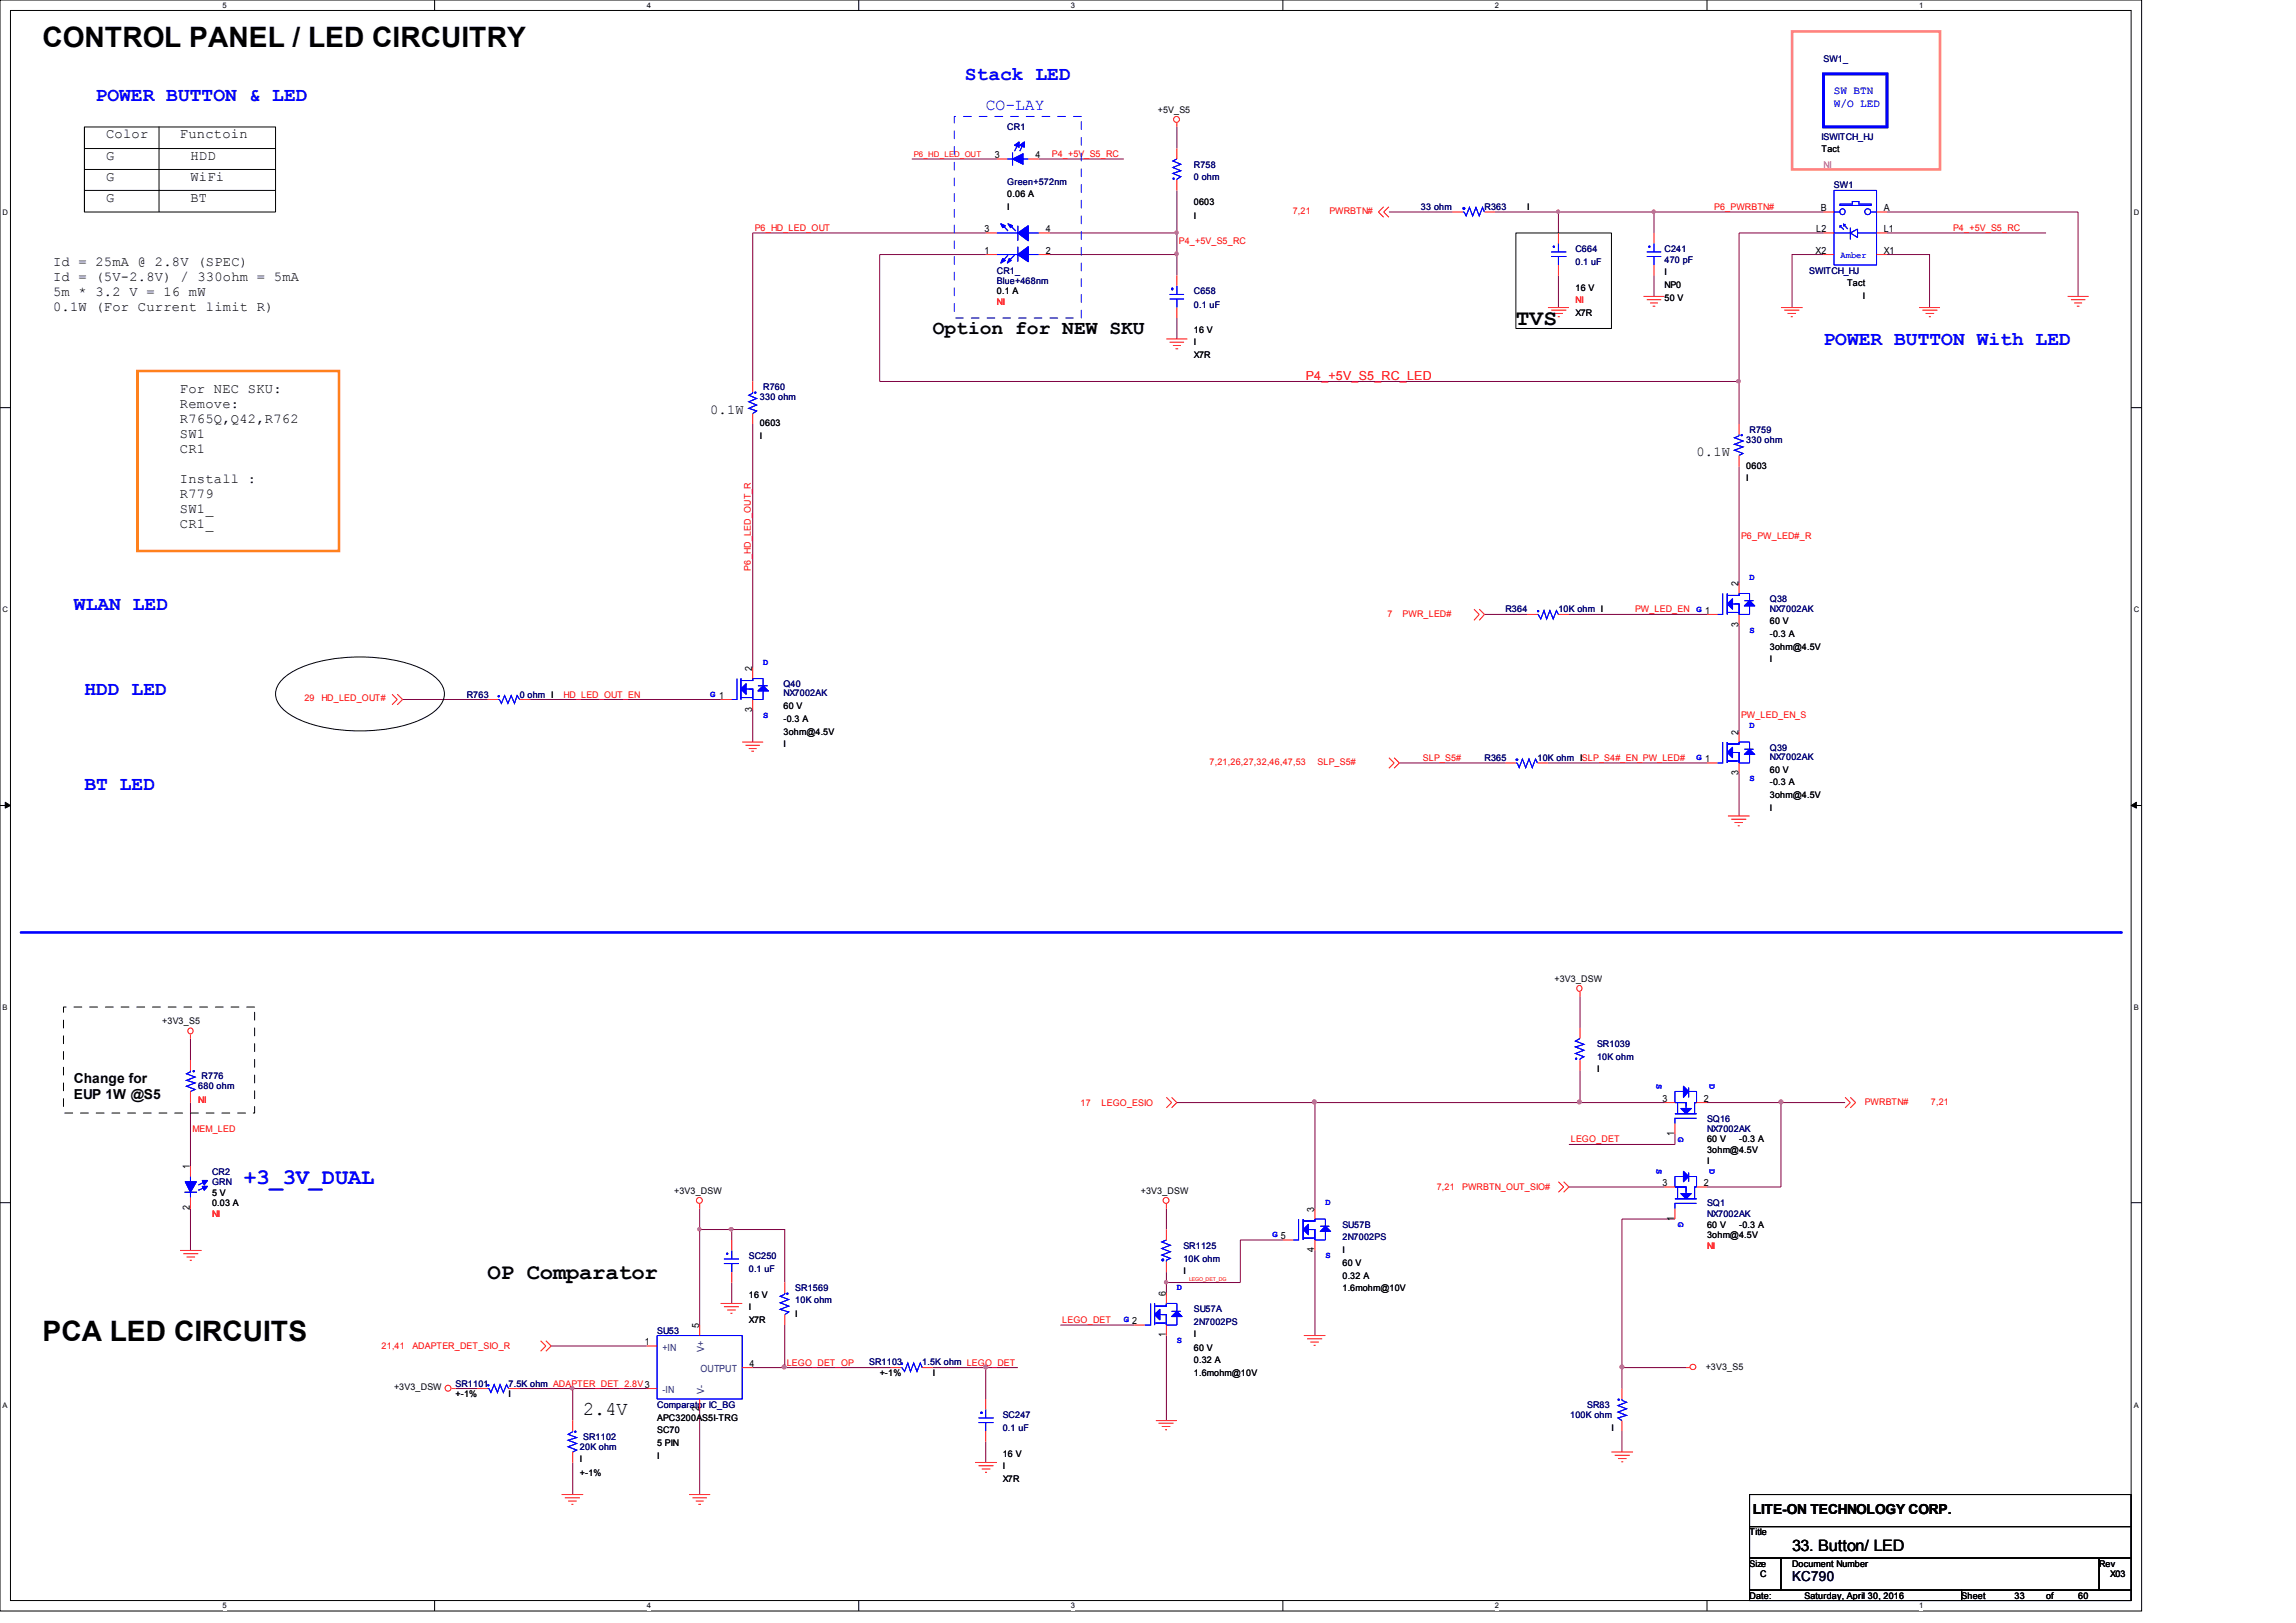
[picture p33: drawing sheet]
<svg xmlns="http://www.w3.org/2000/svg" width="297mm" height="210mm" viewBox="0 0 297 210" stroke-linecap="round" stroke-linejoin="round" font-family="sans-serif">
<defs><g id="words">
<g font-size="3.6">
<text x="5.5" y="6.1">CONTROL PANEL / LED CIRCUITRY</text>
<text x="5.5" y="173.5">PCA LED CIRCUITS</text>
</g>
<g font-size="2.9">
<text x="196.1" y="42.1">TVS</text>
<text x="63.1" y="165.5">OP Comparator</text>
</g>
<text font-size="2.9" fill="#00f" x="31.5" y="153.2">+3_3V_DUAL</text>
<g font-size="2.5" fill="#00f">
<text x="124.8" y="10.3">Stack LED</text>
<text x="12.4" y="13">POWER BUTTON &amp; LED</text>
<text x="235.9" y="44.6">POWER BUTTON With LED</text>
<text x="9.6" y="78.9">WLAN LED</text>
<text x="10.9" y="89.9">HDD LED</text>
<text x="10.9" y="102.2">BT LED</text>
</g>
<g font-size="2.5">
<text x="120.6" y="43.3">Option for NEW SKU</text>
<text x="75.4" y="183.1">2.4V</text>
</g>
<text font-size="2.1" fill="#00f" x="127.5" y="14.2">CO-LAY</text>
<text font-size="2" x="231.8" y="200.7">33. Button/ LED</text>
<g font-size="1.8">
<text x="13.7" y="17.9">Color</text>
<text x="23.3" y="17.9">Functoin</text>
<text x="13.7" y="20.7">G</text>
<text x="13.7" y="23.4">G</text>
<text x="24.6" y="20.7">HDD</text>
<text x="24.6" y="23.4">WiFi</text>
<text x="13.7" y="26.1">G</text>
<text x="24.6" y="26.1">BT</text>
<text x="6.9" y="34.4">Id = 25mA @ 2.8V (SPEC)</text>
<text x="6.9" y="36.3">Id = (5V-2.8V) / 330ohm = 5mA</text>
<text x="6.9" y="38.3">5m * 3.2 V = 16 mW</text>
<text x="6.9" y="40.2">0.1W (For Current limit R)</text>
<text x="23.3" y="50.8">For NEC SKU:</text>
<text x="23.3" y="52.7">Remove:</text>
<text x="91.9" y="53.5">0.1W</text>
<text x="23.3" y="54.7">R765Q,Q42,R762</text>
<text x="23.3" y="56.6">SW1</text>
<text x="23.3" y="58.6">CR1</text>
<text x="219.4" y="59">0.1W</text>
<text x="23.3" y="62.5">Install :</text>
<text x="23.3" y="64.4">R779</text>
<text x="23.3" y="66.4">SW1_</text>
<text x="23.3" y="68.3">CR1_</text>
<text x="9.6" y="140.1">Change for</text>
<text x="9.6" y="142.2">EUP 1W @S5</text>
<text x="226.7" y="195.9">LITE-ON TECHNOLOGY CORP.</text>
</g>
<text font-size="1.8" fill="#000040" x="231.8" y="204.6">KC790</text>
<text font-size="1.6" fill="#f00" x="168.9" y="49.1">P4_+5V_S5_RC_LED</text>
<g font-size="1.4" fill="#00f">
<text x="237.2" y="12.2">SW BTN</text>
<text x="237.2" y="13.9">W/O LED</text>
</g>
<g font-size="1.3">
<text x="128.7" y="20.5">3</text>
<text x="133.9" y="20.5">4</text>
<text x="235.5" y="27.3">B</text>
<text x="243.7" y="27.3">A</text>
<text x="127.3" y="32.9">1</text>
<text x="127.3" y="30.1">3</text>
<text x="135.3" y="32.9">2</text>
<text x="135.3" y="30.1">4</text>
<text x="234.9" y="32.9">X2</text>
<text x="234.9" y="30.1">L2</text>
<text x="243.7" y="30.1">L1</text>
<text x="243.7" y="32.9">X1</text>
<text x="224.9" y="75.9" transform="rotate(-90 224.9 75.9)">2</text>
<text x="224.9" y="81.1" transform="rotate(-90 224.9 81.1)">3</text>
<text x="97.3" y="86.9" transform="rotate(-90 97.3 86.9)">2</text>
<text x="97.3" y="92.1" transform="rotate(-90 97.3 92.1)">3</text>
<text x="224.9" y="95.1" transform="rotate(-90 224.9 95.1)">2</text>
<text x="224.9" y="100.3" transform="rotate(-90 224.9 100.3)">3</text>
<text x="215.1" y="142.6">3</text>
<text x="220.4" y="142.6">2</text>
<text x="216.6" y="147" transform="rotate(-90 216.6 147)">1</text>
<text x="24.6" y="151.3" transform="rotate(-90 24.6 151.3)">1</text>
<text x="215.1" y="153.5">3</text>
<text x="220.4" y="153.5">2</text>
<text x="24.6" y="156.5" transform="rotate(-90 24.6 156.5)">2</text>
<text x="170" y="156.8" transform="rotate(-90 170 156.8)">3</text>
<text x="216.6" y="158" transform="rotate(-90 216.6 158)">1</text>
<text x="150.8" y="167.7" transform="rotate(-90 150.8 167.7)">6</text>
<text x="170" y="162.1" transform="rotate(-90 170 162.1)">4</text>
<text x="90.4" y="171.9" transform="rotate(-90 90.4 171.9)">5</text>
<text x="150.8" y="173.1" transform="rotate(-90 150.8 173.1)">1</text>
<text x="83.4" y="174.1">1</text>
<text x="96.9" y="176.9">4</text>
<text x="90.4" y="182.6" transform="rotate(-90 90.4 182.6)">2</text>
</g>
<g font-size="1.3" fill="#004080">
<text x="85.7" y="174.8">+IN</text>
<text x="90.6" y="177.5">OUTPUT</text>
<text x="91.1" y="174.9" transform="rotate(-90 91.1 174.9)">V+</text>
<text x="85.7" y="180.3">-IN</text>
<text x="91.1" y="180.3" transform="rotate(-90 91.1 180.3)">V-</text>
</g>
<g font-size="1.2" fill="#000080">
<text x="235.9" y="8">SW1_</text>
<text x="130.3" y="16.8">CR1</text>
<text x="130.3" y="23.9">Green+572nm</text>
<text x="154.4" y="21.7">R758</text>
<text x="154.4" y="23.3">0 ohm</text>
<text x="235.6" y="18.1">ISWITCH_HJ</text>
<text x="183.8" y="27.2">33 ohm</text>
<text x="192" y="27.2">R363</text>
<text x="237.2" y="24.4">SW1</text>
<text x="128.9" y="35.4">CR1_</text>
<text x="203.8" y="32.6">C664</text>
<text x="203.8" y="34.3">0.1 uF</text>
<text x="215.3" y="32.6">C241</text>
<text x="215.3" y="34">470 pF</text>
<text x="234" y="35.4">SWITCH_HJ</text>
<text x="128.9" y="36.7">Blue+468nm</text>
<text x="154.4" y="38.1">C658</text>
<text x="154.4" y="39.8">0.1 uF</text>
<text x="98.3" y="51.8">330 ohm</text>
<text x="98.7" y="50.5">R760</text>
<text x="225.9" y="57.3">330 ohm</text>
<text x="226.3" y="56">R759</text>
<text x="228.9" y="77.9">Q38</text>
<text x="194.7" y="79.2">R364</text>
<text x="201.6" y="79.2">10K ohm I</text>
<text x="228.9" y="79.2">NX7002AK</text>
<text x="101.3" y="88.9">Q40</text>
<text x="60.4" y="90.3">R763</text>
<text x="67.2" y="90.3">0 ohm I</text>
<text x="101.3" y="90.1">NX7002AK</text>
<text x="192" y="98.5">R365</text>
<text x="198.9" y="98.5">10K ohm ISLP_S4#_EN_PW_LED#</text>
<text x="228.9" y="97.1">Q39</text>
<text x="228.9" y="98.3">NX7002AK</text>
<text x="206.6" y="135.5">SR1039</text>
<text x="206.6" y="137.2">10K ohm</text>
<text x="25.7" y="141">680 ohm</text>
<text x="26.1" y="139.6">R776</text>
<text x="220.8" y="145.1">SQ16</text>
<text x="220.8" y="146.5">NX7002AK</text>
<text x="27.4" y="152">CR2</text>
<text x="27.4" y="153.3">GRN</text>
<text x="153.1" y="161.5">SR1125</text>
<text x="173.7" y="158.8">SU57B</text>
<text x="173.7" y="160.4">2N7002PS</text>
<text x="220.8" y="156">SQ1</text>
<text x="220.8" y="157.5">NX7002AK</text>
<text x="96.9" y="162.9">SC250</text>
<text x="96.9" y="164.6">0.1 uF</text>
<text x="102.9" y="167">SR1569</text>
<text x="153.1" y="163.2">10K ohm</text>
<text x="85" y="172.6">SU53</text>
<text x="102.9" y="168.7">10K ohm</text>
<text x="154.4" y="169.8">SU57A</text>
<text x="154.4" y="171.5">2N7002PS</text>
<text x="58.9" y="179.4">SR1101</text>
<text x="65.8" y="179.4">7.5K ohm ADAPTER_DET_2.8V3</text>
<text x="112.4" y="176.6">SR1103</text>
<text x="119.3" y="176.6">1.5K ohm LEGO_DET</text>
<text x="85" y="182.1">Comparator IC_BG</text>
<text x="129.7" y="183.5">SC247</text>
<text x="129.7" y="185.2">0.1 uF</text>
<text x="203.1" y="183.5">100K ohm</text>
<text x="205.3" y="182.1">SR83</text>
<text x="75" y="187.6">20K ohm</text>
<text x="75.4" y="186.3">SR1102</text>
</g>
<g font-size="1.2">
<text x="149.8" y="14.6">+5V_S5</text>
<text x="235.6" y="19.7">Tact</text>
<text x="130.3" y="25.5">0.06 A</text>
<text x="130.3" y="27.2">I</text>
<text x="154.4" y="26.6">0603</text>
<text x="154.4" y="28.3">I</text>
<text x="197.5" y="27.2">I</text>
<text x="215.3" y="35.6">I</text>
<text x="128.9" y="38.1">0.1 A</text>
<text x="203.8" y="37.6">16 V</text>
<text x="203.8" y="40.9">X7R</text>
<text x="215.3" y="37.3">NP0</text>
<text x="215.3" y="38.9">50 V</text>
<text x="238.9" y="37">Tact</text>
<text x="241" y="38.7">I</text>
<text x="154.4" y="43.1">16 V</text>
<text x="154.4" y="44.7">I</text>
<text x="154.4" y="46.3">X7R</text>
<text x="98.3" y="55.1">0603</text>
<text x="98.3" y="56.8">I</text>
<text x="225.9" y="60.6">0603</text>
<text x="225.9" y="62.2">I</text>
<text x="228.9" y="80.8">60 V</text>
<text x="228.9" y="82.4">-0.3 A</text>
<text x="228.9" y="84.1">3ohm@4.5V</text>
<text x="228.9" y="85.7">I</text>
<text x="101.3" y="91.8">60 V</text>
<text x="101.3" y="93.4">-0.3 A</text>
<text x="101.3" y="95.1">3ohm@4.5V</text>
<text x="101.3" y="96.7">I</text>
<text x="228.9" y="100">60 V</text>
<text x="228.9" y="101.6">-0.3 A</text>
<text x="228.9" y="103.3">3ohm@4.5V</text>
<text x="228.9" y="104.9">I</text>
<text x="201.1" y="127">+3V3_DSW</text>
<text x="21" y="132.5">+3V3_S5</text>
<text x="206.6" y="138.8">I</text>
<text x="220.8" y="147.8">60 V</text>
<text x="220.8" y="149.2">3ohm@4.5V</text>
<text x="225" y="147.8">-0.3 A</text>
<text x="27.4" y="154.7">5 V</text>
<text x="87.2" y="154.4">+3V3_DSW</text>
<text x="147.6" y="154.4">+3V3_DSW</text>
<text x="220.8" y="150.6">I</text>
<text x="27.4" y="156">0.03 A</text>
<text x="220.8" y="158.8">60 V</text>
<text x="220.8" y="160.2">3ohm@4.5V</text>
<text x="225" y="158.8">-0.3 A</text>
<text x="96.9" y="167.9">16 V</text>
<text x="153.1" y="164.8">I</text>
<text x="173.7" y="162.1">I</text>
<text x="173.7" y="163.7">60 V</text>
<text x="173.7" y="165.4">0.32 A</text>
<text x="173.7" y="167">1.6mohm@10V</text>
<text x="96.9" y="169.5">I</text>
<text x="96.9" y="171.2">X7R</text>
<text x="102.9" y="170.3">I</text>
<text x="154.4" y="173.1">I</text>
<text x="51" y="179.9">+3V3_DSW</text>
<text x="113.8" y="178.1">+-1%</text>
<text x="120.6" y="178.1">I</text>
<text x="154.4" y="174.8">60 V</text>
<text x="154.4" y="176.4">0.32 A</text>
<text x="154.4" y="178.1">1.6mohm@10V</text>
<text x="220.6" y="177.2">+3V3_S5</text>
<text x="58.9" y="180.8">+-1%</text>
<text x="65.8" y="180.8">I</text>
<text x="85" y="183.8">APC3200AS5I-TRG</text>
<text x="85" y="185.4">SC70</text>
<text x="208.4" y="185.2">I</text>
<text x="75" y="189.2">I</text>
<text x="75" y="190.9">+-1%</text>
<text x="85" y="187.1">5 PIN</text>
<text x="85" y="188.7">I</text>
<text x="129.7" y="188.5">16 V</text>
<text x="129.7" y="190.1">I</text>
<text x="129.7" y="191.8">X7R</text>
<text x="226.3" y="198.6">Title</text>
<text x="226.3" y="202.7">Size</text>
<text x="231.8" y="202.7">Document Number</text>
<text x="271.5" y="202.7">Rev</text>
<text x="226.3" y="206.8">Date:</text>
<text x="227.7" y="204">C</text>
<text x="233.4" y="206.8">Saturday, April 30, 2016</text>
<text x="253.7" y="206.8">Sheet</text>
<text x="260.6" y="206.8">33</text>
<text x="264.7" y="206.8">of</text>
<text x="268.8" y="206.8">60</text>
<text x="273" y="204">X03</text>
</g>
<g font-size="1.2" fill="#f00">
<text x="136.1" y="20.3">P4_+5V_S5_RC</text>
<text x="97.6" y="29.9">P6_HD_LED_OUT</text>
<text x="167.2" y="27.7">7,21</text>
<text x="172" y="27.7">PWRBTN#</text>
<text x="221.7" y="27.2">P6_PWRBTN#</text>
<text x="252.6" y="29.9">P4_+5V_S5_RC</text>
<text x="152.5" y="31.6">P4_+5V_S5_RC</text>
<text x="128.9" y="39.5">NI</text>
<text x="203.8" y="39.2">NI</text>
<text x="225.2" y="69.7">P6_PW_LED#_R</text>
<text x="97.1" y="73.8" transform="rotate(-90 97.1 73.8)">P6_HD_LED_OUT_R</text>
<text x="179.5" y="79.8">7</text>
<text x="181.4" y="79.8">PWR_LED#</text>
<text x="211.5" y="79.2">PW_LED_EN</text>
<text x="39.4" y="90.8">29</text>
<text x="41.6" y="90.8">HD_LED_OUT#</text>
<text x="72.9" y="90.3">HD_LED_OUT_EN</text>
<text x="225.2" y="93">PW_LED_EN_S</text>
<text x="156.5" y="99">7,21,26,27,32,46,47,53</text>
<text x="170.4" y="99">SLP_S5#</text>
<text x="184.1" y="98.5">SLP_S5#</text>
<text x="25.7" y="142.7">NI</text>
<text x="139.8" y="143.1">17</text>
<text x="142.5" y="143.1">LEGO_ESIO</text>
<text x="241.2" y="142.9">PWRBTN#</text>
<text x="249.8" y="142.9">7,21</text>
<text x="24.9" y="146.5">MEM_LED</text>
<text x="203.2" y="147.8">LEGO_DET</text>
<text x="185.8" y="154">7,21</text>
<text x="189.1" y="154">PWRBTN_OUT_SIO#</text>
<text x="27.4" y="157.5">NI</text>
<text x="220.8" y="161.5">NI</text>
<text x="137.4" y="171.2">LEGO_DET</text>
<text x="49.4" y="174.6">21,41</text>
<text x="53.3" y="174.6">ADAPTER_DET_SIO_R</text>
<text x="101.8" y="176.7">LEGO_DET_OP</text>
</g>
<text font-size="1.2" fill="#f0f" x="235.9" y="21.7">NI</text>
<g font-size="1.2" fill="#00f">
<text x="238.1" y="33.4">Amber</text>
<text x="226.3" y="75.1">D</text>
<text x="219.5" y="79.2">G 1</text>
<text x="219.5" y="79.2">G</text>
<text x="226.3" y="82">S</text>
<text x="98.7" y="86">D</text>
<text x="91.9" y="90.2">G 1</text>
<text x="91.9" y="90.2">G</text>
<text x="98.7" y="92.9">S</text>
<text x="226.3" y="94.2">D</text>
<text x="219.5" y="98.4">G 1</text>
<text x="219.5" y="98.4">G</text>
<text x="226.3" y="101.1">S</text>
<text x="214.3" y="140.3" transform="rotate(90 214.3 140.3)">S</text>
<text x="221.1" y="140.3" transform="rotate(90 221.1 140.3)">D</text>
<text x="217.1" y="147.2" transform="rotate(90 217.1 147.2)">G</text>
<text x="171.4" y="156">D</text>
<text x="214.3" y="151.3" transform="rotate(90 214.3 151.3)">S</text>
<text x="221.1" y="151.3" transform="rotate(90 221.1 151.3)">D</text>
<text x="164.6" y="160.1">G 5</text>
<text x="164.6" y="160.1">G</text>
<text x="217.1" y="158.2" transform="rotate(90 217.1 158.2)">G</text>
<text x="152.2" y="167">D</text>
<text x="171.4" y="162.8">S</text>
<text x="145.4" y="171.1">G 2</text>
<text x="145.4" y="171.1">G</text>
<text x="152.2" y="173.8">S</text>
</g>
<g font-size="1">
<text x="28.8" y="1">5</text>
<text x="83.7" y="1">4</text>
<text x="138.5" y="1">3</text>
<text x="193.4" y="1">2</text>
<text x="248.2" y="1">1</text>
<text x=".3" y="27.9">D</text>
<text x="276" y="27.9">D</text>
<text x=".3" y="79.2">C</text>
<text x="276" y="79.2">C</text>
<text x=".3" y="130.7">B</text>
<text x="276" y="130.7">B</text>
<text x=".3" y="182.1">A</text>
<text x="276" y="182.1">A</text>
<text x="28.8" y="208.1">5</text>
<text x="83.7" y="208.1">4</text>
<text x="138.5" y="208.1">3</text>
<text x="193.4" y="208.1">2</text>
<text x="248.2" y="208.1">1</text>
</g>
<text font-size="1" fill="#f00" x="118.2" y="20.3">P6_HD_LED_OUT</text>
<text font-size=".7" fill="#f00" x="153.8" y="165.7">LEGO_DET_DG</text>
</g></defs>
<path d="M0 0h277v208.4h-277zM1.4 1.4h274.3v205.7h-274.3z" fill="none" stroke="#000" stroke-width=".13"/>
<g fill="#fff">
<path d="M28.8 .2h.5v1.1h-.5z" fill-rule="evenodd"/>
<path d="M28.8 207.3h.5v1.1h-.5z" fill-rule="evenodd"/>
</g>
<path d="M56.2 0v1.4M56.2 207.1v1.3" fill="none" stroke="#000" stroke-width=".13"/>
<g fill="#fff">
<path d="M83.7 .2h.5v1.1h-.5z" fill-rule="evenodd"/>
<path d="M83.7 207.3h.5v1.1h-.5z" fill-rule="evenodd"/>
</g>
<path d="M111.1 0v1.4M111.1 207.1v1.3" fill="none" stroke="#000" stroke-width=".13"/>
<g fill="#fff">
<path d="M138.5 .2h.5v1.1h-.5z" fill-rule="evenodd"/>
<path d="M138.5 207.3h.5v1.1h-.5z" fill-rule="evenodd"/>
</g>
<path d="M165.9 0v1.4M165.9 207.1v1.3" fill="none" stroke="#000" stroke-width=".13"/>
<g fill="#fff">
<path d="M193.4 .2h.5v1.1h-.5z" fill-rule="evenodd"/>
<path d="M193.4 207.3h.5v1.1h-.5z" fill-rule="evenodd"/>
</g>
<path d="M220.8 0v1.4M220.8 207.1v1.3" fill="none" stroke="#000" stroke-width=".13"/>
<g fill="#fff">
<path d="M248.2 .2h.6v1.1h-.6z" fill-rule="evenodd"/>
<path d="M248.2 207.3h.6v1.1h-.6z" fill-rule="evenodd"/>
<path d="M.3 27h.6v1.1h-.6z" fill-rule="evenodd"/>
<path d="M276 27h.6v1.1h-.6z" fill-rule="evenodd"/>
<path d="M.3 78.4h.6v1.1h-.6z" fill-rule="evenodd"/>
<path d="M276 78.4h.6v1.1h-.6z" fill-rule="evenodd"/>
</g>
<path d="M0 52.7h1.4M275.7 52.7h1.3" fill="none" stroke="#000" stroke-width=".13"/>
<g fill="#fff">
<path d="M.3 129.9h.6v1.1h-.6z" fill-rule="evenodd"/>
<path d="M276 129.9h.6v1.1h-.6z" fill-rule="evenodd"/>
</g>
<path d="M0 104.2h1.4M275.7 104.2h1.3" fill="none" stroke="#000" stroke-width=".13"/>
<path d="M.7 103.8l.7 .4-.7 .4zM275.7 104.2l.7-.4v.8z" fill="#000" stroke="#000" stroke-width=".13"/>
<g fill="#fff">
<path d="M.3 181.3h.6v1.1h-.6z" fill-rule="evenodd"/>
<path d="M276 181.3h.6v1.1h-.6z" fill-rule="evenodd"/>
</g>
<g fill="none" stroke="#000" stroke-width=".13">
<path d="M10.9 16.4h24.7v11h-24.7zM10.9 19.2h24.7M10.9 16.4v11M10.9 21.9h24.7M10.9 24.6h24.7M0 155.6h1.4M275.7 155.6h1.3M226.3 193.4h49.4v4.1h-49.4zM226.3 197.5h49.4v4.1h-49.4zM226.3 201.6h4.1v4.1h-4.1zM226.3 205.7h27.4v1.4h-27.4zM230.4 201.6h41.1v4.1h-41.1z"/>
<path d="M253.7 205.7h22v1.4h-22zM271.5 201.6h4.2v4.1h-4.2z"/>
</g>
<g fill="none" stroke="#800040" stroke-width=".13">
<path d="M152.2 16.4v2.8M117.9 20.6h11M127.5 32.9h-13.7v16.5h111.2M127.5 30.1h-30.1v19.3M134.4 20.6h11M135.8 30.1h16.4M135.8 32.9h16.4M152.2 32.9v2.7M152.2 24.6v5.5M152.2 30.1v2.8M179.7 27.4h8.2M193.4 27.4h8.2v2.7"/>
<path d="M201.6 27.4h12.4M201.6 35.6v4.2M214 35.6v2.8M214 27.4v2.7M214 27.4h21.9M235.9 30.1h-10.9v19.3M235.9 32.9h-4.1v6.9M244.1 32.9h5.5v6.9M244.1 30.1h20.6M244.1 27.4h24.7v11M97.4 54.9v31.5M152.2 41.1v2.8"/>
<path d="M225 49.4v5.5M192 79.5h5.5M202.9 79.5h17.9M225 60.4v15M52.1 90.5h11M68.6 90.5h24.6M97.4 91.9v4.1M181 98.7h13.7M200.2 98.7h20.6M225 80.9v13.8M225 100.1v5.5M24.6 134.4v2.8"/>
<path d="M204.4 138.5v4.2M204.4 128.9v4.1M24.6 156.4v5.4M24.6 142.7v8.2M90.5 159.1v12.3M90.5 156.4v2.7h4.2M94.7 159.1v1.3M94.7 159.1h6.8v6.8M150.9 156.4v2.7M152.2 142.7h17.9v13.7M170.1 142.7h34.3M202.9 153.6h12.4"/>
<path d="M204.4 142.7h10.9M216.7 146.7v1.4h-13.8M216.7 157.7h-6.9v19.3M220.8 142.7h9.6M230.4 142.7v10.9h-9.6M230.4 142.7h8.3M58.9 179.7h2.8M67.2 179.7h6.9M71.3 174.2h12.4M74.1 179.7h9.6M74.1 179.7v4.1M94.7 165.9v2.8"/>
<path d="M97.4 177h4.1M101.5 171.5v5.5M101.5 177h13.7M120.7 177h6.8M127.5 177h4.2M127.5 177v4M137.2 171.4h9.5M150.9 165.9v1.4M150.9 172.8v11M150.9 164.6v1.3M165.9 160.4h-5.5v5.5h-9.5M170.1 161.8v11"/>
<path d="M209.8 177v2.7M209.8 177h8.3M74.1 189.2v4.2M90.5 182.4v11M127.5 186.5v2.7M209.8 185.2v2.7"/>
</g>
<g fill="#f0f" stroke="#f0f" stroke-width=".13">
<path d="M73.8 179.5h.4l.1 .1-.1 .2h-.4l-.1-.2z" fill-rule="evenodd"/>
<path d="M94.4 158.9h.4v.1v.2h-.4l-.1-.2z" fill-rule="evenodd"/>
<path d="M224.7 49.2h.4v.1v.2h-.4l-.1-.2z" fill-rule="evenodd"/>
<circle cx="213.9" cy="27.4" r=".21"/>
<circle cx="201.5" cy="27.4" r=".21"/>
<circle cx="152.2" cy="32.8" r=".24"/>
<circle cx="152.2" cy="30.1" r=".21"/>
<circle cx="230.4" cy="142.6" r=".25"/>
<circle cx="209.8" cy="176.9" r=".25"/>
<circle cx="204.3" cy="142.6" r=".25"/>
<circle cx="90.5" cy="159" r=".21"/>
<circle cx="101.4" cy="176.9" r=".25"/>
<circle cx="170" cy="142.6" r=".25"/>
<circle cx="127.5" cy="176.9" r=".25"/>
<circle cx="150.8" cy="165.9" r=".21"/>
</g>
<g fill="none" stroke="#f00" stroke-width=".13">
<path d="M152.2 15.9v.5M179 26.8l-.7 .6 .7 .7M179.7 26.8l-.7 .6 .7 .7M200.2 39.8h2.7M212.6 38.4h2.7M213 38.8h1.9M213.4 39.2h1.1M213.8 39.6h.3M230.4 39.8h2.8M248.2 39.8h2.8M267.5 38.4h2.7M267.9 38.8h1.8"/>
<path d="M268.3 39.2h1M268.6 39.6h.4M150.9 43.9h2.7M151.3 44.3h1.9M151.7 44.7h1M152.1 45.1h.3M200.7 40.1h1.9M201.1 40.6h1.1M201.5 41h.3M230.8 40.1h1.9M231.2 40.6h1.1M231.6 41h.3"/>
<path d="M248.7 40.1h1.9M249.1 40.6h1.1M249.5 41h.3M190.7 78.8l.6 .7-.6 .8M191.3 78.8l.7 .7-.7 .8M50.7 89.8l.7 .7-.7 .7M51.4 89.8l.7 .7-.7 .7M96 96h2.7M96.4 96.4h1.9M96.9 96.9h1M97.2 97.2h.3M179.7 98l.6 .7-.6 .7"/>
<path d="M180.3 98l.7 .7-.7 .7M223.5 105.6h2.8M223.9 106h2M224.4 106.4h1.1M224.8 106.8h.2M24.6 133.9v.5M204.4 128.4v.5M90.5 155.8v.6M150.9 155.8v.6M150.9 142l.7 .7-.7 .6M151.6 142l.6 .7-.6 .6M201.6 152.9l.7 .7-.7 .7"/>
<path d="M202.3 152.9l.6 .7-.6 .7M238.7 142l.7 .7-.7 .6M239.4 142l.6 .7-.6 .6M23.3 161.8h2.8M23.7 162.2h2M24.1 162.6h1.1M24.6 163.1h.2M58.4 179.7h.5M69.9 173.5l.7 .7-.7 .6M70.6 173.5l.7 .7-.7 .6M93.2 168.7h2.8M93.6 169.1h2"/>
<path d="M94.1 169.5h1.1M94.5 169.9h.2M168.7 172.8h2.7M169.1 173.2h1.9M169.5 173.7h1.1M169.9 174.1h.3M218.1 177h.5M72.6 193.4h2.8M73.1 193.8h1.9M73.5 194.2h1.1M73.9 194.6h.3M89.2 193.4h2.7"/>
<path d="M89.6 193.8h1.8M90 194.2h1M90.3 194.6h.4M126.2 189.2h2.7M126.6 189.7h1.9M127 190.1h1.1M127.4 190.5h.3M149.5 183.8h2.7M149.9 184.2h1.9M150.3 184.6h1.1M150.7 185h.3M208.4 187.9h2.8"/>
<path d="M208.9 188.3h1.9M209.3 188.7h1.1M209.7 189.1h.3"/>
<circle cx="152.2" cy="15.5" r=".38"/>
<circle cx="24.6" cy="133.4" r=".36"/>
<circle cx="204.3" cy="127.9" r=".36"/>
<circle cx="90.5" cy="155.3" r=".38"/>
<circle cx="150.8" cy="155.3" r=".38"/>
<circle cx="58" cy="179.6" r=".38"/>
<circle cx="219" cy="176.9" r=".36"/>
</g>
<path d="M8.2 130.3h24.7v13.7h-24.7z" fill="none" stroke="#000" stroke-width=".13" stroke-dasharray="1 1 1 1 1 1 1 1"/>
<path d="M2.7 120.6h271.6" fill="none" stroke="#00f" stroke-width=".34"/>
<circle cx="274.3" cy="120.7" r=".17" fill="#00f"/>
<path d="M20.6 16.4v11M196.1 30.1h12.3v12.4h-12.3zM36.5 87.9a11.1 11.1 0 0 1 5.8-2.5 22.4 22.4 0 0 1 12 1 5.5 5.5 0 0 1 3.1 2.7 2.47 2.47 0 0 1-.8 2.6 11.1 11.1 0 0 1-5.8 2.5 22.4 22.4 0 0 1-12-1 5.5 5.5 0 0 1-3.1-2.8 2.47 2.47 0 0 1 .8-2.5z" fill="none" stroke="#000" stroke-width=".13"/>
<path d="M231.8 4.1h19.2v17.8h-19.2z" fill="none" stroke="#ff8080" stroke-width=".34"/>
<path d="M17.8 48h26.1v23.3h-26.1z" fill="none" stroke="#ff8000" stroke-width=".34"/>
<path d="M123.4 15.1h16.5v26h-16.5z" fill="none" stroke="#00f" stroke-width=".13" stroke-dasharray="1 1 1 1 1 1 1 1"/>
<g fill="none" stroke="#00f" stroke-width=".13">
<path d="M131 19.7v1.7M131.8 18.4l-.6 1.2M132.5 18.4l-.6 1.2M128.9 32.9h2.8M128.9 30.1h2.8M129.6 29l.8 .9M130.3 20.6h.7M130.4 33l-.8 .9M130.6 29l.8 .9M131.2 33l-.8 .9M131.7 31.9v2M131.7 29.2v2"/>
<path d="M132.3 20.6h.7M133 32.9h1.4M133 30.1h1.4M151.3 38.1h1.9M151.3 38.7h1.9M152.2 38.7v1.1M152.2 37v1.1M152.2 20.6l-.5 .2 1 .5-1 .4 1 .4-1 .3 1 .5-.5 .3v.1M189.2 27.4h.2l.3 .5 .4-1.1 .4 1.1 .4-1.1 .4 1.1 .5-1.1 .2 .6M200.7 33.2h1.9M200.7 32.6h1.9M201.6 33.2v1.1"/>
<path d="M201.6 31.5v1.1M213 32.6h1.9M213 33.2h1.9M214 33.2v1.1M214 31.5v1.1M237.2 30.1h2.2M237.2 27.4h.8M237.2 24.6h5.5v9.7h-5.5zM238 26.4h1.6v-.3h.9v.3h1.6v.2h-4.1zM238 29.2h.3M238 29.2v.3M238 29.2l.5 .5"/>
<path d="M238.5 29h.3M238.5 29.3v-.3l.5 .6M239.4 30.1l.9-.5v1.1zM239.4 29.5v1.5M240.3 30.1h2.4M241.9 27.4h.8M97.4 50.7v.2l-.5 .2 1 .5-1 .4 1 .4-1 .4 1 .4-.5 .3M225 56.2v.2l-.6 .2 1.1 .5-1.1 .4 1.1 .3-1.1 .5 1.1 .4-.5 .2M198.9 79.5h.1l.3 .6 .4-1.1 .4 1.1 .4-1.1 .4 1.1 .4-1.1 .3 .5M222.8 76.8v2.7h-.6M223.4 76.8v2.7M223.4 79.2h1.6"/>
<path d="M223.5 79.2h1.3M224.1 78.1h.9v1.4M224.4 78.1h.6v1.4M225 76.8v.2h-1.5M225 76.8v.2h-1.6M225 76.8h1.3v2.7h-1.3M225.6 77.7h1.2M64.4 90.5h.2l.3 .5 .4-1 .4 1 .4-1 .4 1 .4-1 .3 .5M95.3 87.8v2.7h-.6M95.8 87.8v2.7M95.8 90.3h1.6M96 90.3h1.2"/>
<path d="M96.5 89.2h.9v1.3M96.9 89.2h.5v1.3M97.4 87.8v.3h-1.4M97.4 87.8v.3h-1.6M97.4 87.8h1.3v2.7h-1.3M98 88.7h1.3M196.1 98.7h.2l.2 .6 .4-1.1 .5 1.1 .4-1.1 .4 1.1 .4-1.1 .3 .5M222.8 96v2.7h-.6M223.4 96v2.7M223.4 98.5h1.6M223.5 98.5h1.3M224.1 97.4h.9v1.3"/>
<path d="M224.4 97.4h.6v1.3M225 96v.3h-1.5M225 96v.3h-1.6M225 96h1.3v2.7h-1.3M225.6 96.9h1.2M24.6 138.5v.2l-.5 .2 1.1 .5-1.1 .4 1.1 .3-1.1 .4 1.1 .5-.6 .2M204.4 134.4l-.6 .3 1.1 .4-1.1 .4 1.1 .4-1.1 .4 1.1 .4-.5 .3v.2M23.9 154.3h1.6M24.6 152.2v.7M24.6 154.3v.6M26.8 153.5l-1.1 .5M26.8 152.7l-1.1 .6"/>
<path d="M168 157.7v2.7h-.7M168.6 157.7v2.7M169.2 159.1h.9v1.3M169.5 159.1h.6v1.3M170.1 157.7v.3h-1.4M170.1 157.7v.3h-1.5M170.1 157.7h1.4l-.1 2.7h-1.3M170.8 158.7h1.2M216.7 142.7v-1.5h2.8v1.5M216.7 153.6v-1.4h2.8v1.4M216.7 142.7h1.4v.5M216.7 142.7h1.4v.7"/>
<path d="M216.7 153.6h1.4v.6M216.7 153.6h1.4v.8M216.7 144.1h2.8M216.7 155.1h2.8M217 142.7v1.3M217 142.7v1.4M217 153.8v1.1M217 153.6v1.5M218.4 140.7v1.3M218.4 151.7v1.2M219.5 144.7h-2.8v.7M219.5 155.7h-2.8v.7"/>
<path d="M219.5 142.7h-.3v1.3M219.5 142.7h-.3v1.4M219.5 153.6h-.3v1.3M219.5 153.6h-.3v1.5M63.1 179.7h.1l.3 .5 .4-1 .4 1 .4-1 .4 1 .4-1 .3 .5M85 172.8h11v8.2h-11zM93.6 162.9h2M93.6 163.5h2M94.7 163.5v1.1M94.7 161.8v1.1M101.5 167.3v.2l-.6 .2 1.1 .4-1.1 .5 1.1 .4-1.1 .4 1.1 .4-.5 .3M116.6 177h.1l.3 .5 .4-1.1 .4 1.1 .4-1.1 .4 1.1 .4-1.1 .3 .6"/>
<path d="M148.8 168.7v2.7h-.7M149.4 168.7v2.8M149.4 171.2h1.5M149.5 171.2h1.2M150 170.1h.9v1.4M150.3 170.1h.6v1.4M150.9 168.7v.3h-1.4M150.9 168.7v.3h-1.5M150.9 168.7h1.3v2.8l-1.3-.1M150.9 160.4l-.6 .3 1.1 .4-1.1 .4 1.1 .5-1.1 .4 1.1 .4-.5 .3v.1M151.6 169.7h1.1M168.6 160.2h1.5"/>
<path d="M168.7 160.2h1.2M74.1 185.2v.1l-.6 .3 1.1 .4-1.1 .4 1.1 .4-1.1 .4 1.1 .4-.5 .3M126.6 184.1h1.9M126.6 183.5h1.9M127.5 184.1v1.1M127.5 182.4v1.1M209.8 181v.2l.6 .2-1.1 .5 1.1 .4-1.1 .4 1.1 .4-1.1 .4 .5 .3"/>
<circle cx="238.3" cy="27.4" r=".36"/>
<circle cx="241.6" cy="27.4" r=".38"/>
</g>
<g fill="#00f" stroke="#00f" stroke-width=".13">
<path d="M149.4 170.1l.6-.7v1.4z"/>
<path d="M152.2 169.7l.7 .6h-1.3z"/>
<path d="M223.4 78.1l.7-.6v1.3z"/>
<path d="M226.3 77.7l.7 .7h-1.4z"/>
<path d="M223.4 97.4l.7-.7v1.3z"/>
<path d="M226.3 96.9l.7 .7h-1.4z"/>
<path d="M131 20.6l1.3-.7v1.4z"/>
<path d="M24 152.9h1.4l-.8 1.4z"/>
<path d="M95.8 89.2l.7-.7v1.3z"/>
<path d="M98.7 88.7l.7 .7h-1.4z"/>
<path d="M217.4 143.4h1.4l-.7 .7z"/>
<path d="M217.8 140.5l.6 .7-.6 .8z"/>
<path d="M168.6 159.1l.6-.7v1.4z"/>
<path d="M171.4 158.7l.7 .6h-1.3z"/>
<path d="M217.4 154.4h1.4l-.7 .7z"/>
<path d="M217.8 151.6l.6 .6-.6 .7z"/>
<path d="M131.7 32.9l1.3-1v2z" fill-rule="evenodd"/>
<path d="M129.7 33.4l.3 .3-.5 .3z" fill-rule="evenodd"/>
<path d="M130.6 33.4l.2 .3-.5 .3z" fill-rule="evenodd"/>
<path d="M131.7 30.1l1.3-.9v2z" fill-rule="evenodd"/>
<path d="M129.5 29l.5 .2-.3 .3z" fill-rule="evenodd"/>
<path d="M130.4 29l.6 .2-.3 .3z" fill-rule="evenodd"/>
<path d="M131.7 32.9l1.3-1v2z" fill-rule="evenodd"/>
<path d="M129.7 33.4l.3 .3-.5 .3z" fill-rule="evenodd"/>
<path d="M130.6 33.4l.2 .3-.5 .3z" fill-rule="evenodd"/>
<path d="M131.7 30.1l1.3-.9v2z" fill-rule="evenodd"/>
<path d="M129.5 29l.5 .2-.3 .3z" fill-rule="evenodd"/>
<path d="M130.4 29l.6 .2-.3 .3z" fill-rule="evenodd"/>
<path d="M126.9 182.7l.2 .1-.1 .1z" fill-rule="evenodd"/>
<path d="M126.9 182.7l.2 .1-.1 .1z" fill-rule="evenodd"/>
<path d="M196.1 98.2l.2 .1-.1 .1z" fill-rule="evenodd"/>
<path d="M196.1 98.2l.2 .1-.1 .1z" fill-rule="evenodd"/>
<path d="M151.6 37.3h.1l-.1 .2z" fill-rule="evenodd"/>
<path d="M151.6 37.3h.1l-.1 .2z" fill-rule="evenodd"/>
<path d="M131.2 18.8l.6-.4v.7z" fill-rule="evenodd"/>
<path d="M131.9 18.8l.6-.4v.7z" fill-rule="evenodd"/>
<path d="M131.2 18.8l.6-.4v.7z" fill-rule="evenodd"/>
<path d="M131.9 18.8l.6-.4v.7z" fill-rule="evenodd"/>
<path d="M26.2 153.5h.6l-.4 .5z" fill-rule="evenodd"/>
<path d="M26.2 152.7h.6l-.4 .6z" fill-rule="evenodd"/>
<path d="M26.2 153.5h.6l-.4 .5z" fill-rule="evenodd"/>
<path d="M26.2 152.7h.6l-.4 .6z" fill-rule="evenodd"/>
<circle cx="64.5" cy="90.1" r=".08"/>
<circle cx="199" cy="79.1" r=".08"/>
<circle cx="189.4" cy="27" r=".13"/>
<circle cx="201" cy="31.9" r=".08"/>
<circle cx="116.7" cy="176.4" r=".08"/>
<circle cx="203.9" cy="137" r=".08"/>
<circle cx="63.2" cy="179.2" r=".08"/>
<circle cx="25.1" cy="138.6" r=".08"/>
<circle cx="150.4" cy="163" r=".13"/>
<circle cx="213.4" cy="31.9" r=".08"/>
<circle cx="94.1" cy="162.2" r=".08"/>
<circle cx="151.8" cy="23.1" r=".08"/>
<circle cx="74.4" cy="185.3" r=".08"/>
<circle cx="225.3" cy="56.3" r=".08"/>
<circle cx="97.7" cy="50.8" r=".08"/>
<circle cx="101.9" cy="167.4" r=".08"/>
<circle cx="209.4" cy="181.1" r=".08"/>
</g>
<g fill="none" stroke="#f00" stroke-width=".13">
<path d="M152.2 19.2v1.4M127.5 32.9h1.4M127.5 30.1h1.4M128.9 20.6h1.4M133 20.6h1.4M134.4 32.9h1.4M134.4 30.1h1.4M152.2 23.3v1.3M152.2 35.6v1.4M152.2 39.8v1.3M187.9 27.4h1.3M192 27.4h1.4"/>
<path d="M201.6 30.1v1.4M201.6 34.3v1.3M214 30.1v1.4M214 34.3v1.3M235.9 32.9h1.3M235.9 30.1h1.3M235.9 27.4h1.3M242.7 32.9h1.4M242.7 30.1h1.4M242.7 27.4h1.4M97.4 49.4v1.3M97.4 53.5v1.4"/>
<path d="M225 54.9v1.3M225 58.9v1.5M197.5 79.5h1.4M201.6 79.5h1.3M220.8 79.5h1.4M225 75.4v1.4M225 79.5v1.4M63.1 90.5h1.3M67.2 90.5h1.4M93.2 90.5h1.5M97.4 86.4v1.4M97.4 90.5v1.4"/>
<path d="M194.7 98.7h1.4M198.9 98.7h1.3M220.8 98.7h1.4M225 94.7v1.3M225 98.7v1.4M24.6 137.2v1.3M204.4 133v1.4M204.4 137.2v1.3M24.6 141.2v1.5M24.6 150.9v1.3M24.6 154.9v1.5M150.9 159.1v1.3"/>
<path d="M170.1 156.4v1.3M215.3 142.7h1.4M215.3 153.6h1.4M216.7 145.4v1.3M216.7 156.4v1.3M219.5 142.7h1.3M219.5 153.6h1.3M61.7 179.7h1.4M65.8 179.7h1.4M83.7 179.7h1.3M83.7 174.2h1.3M90.5 171.5v1.3"/>
<path d="M94.7 160.4v1.4M94.7 164.6v1.3M96 177h1.4M101.5 165.9v1.4M101.5 170.1v1.4M115.2 177h1.4M119.3 177h1.4M146.7 171.4h1.4M150.9 163.2v1.4M150.9 167.3v1.4M150.9 171.4v1.4M165.9 160.4h1.4"/>
<path d="M170.1 160.4v1.4M209.8 179.7v1.3M74.1 183.8v1.4M74.1 187.9v1.3M90.5 181v1.4M127.5 181v1.4M127.5 185.2v1.3M209.8 183.8v1.4"/>
</g>
<path d="M235.9 9.6h8.2v6.8h-8.2z" fill="none" stroke="#00f" stroke-width=".34"/>
<g fill="#f0f" stroke="#f0f" stroke-width=".13">
<path d="M73.8 179.5h.4l.1 .1-.1 .2h-.4l-.1-.2z" fill-rule="evenodd"/>
<path d="M94.4 158.9h.4v.1v.2h-.4l-.1-.2z" fill-rule="evenodd"/>
<path d="M224.7 49.2h.4v.1v.2h-.4l-.1-.2z" fill-rule="evenodd"/>
<circle cx="213.9" cy="27.4" r=".21"/>
<circle cx="201.5" cy="27.4" r=".21"/>
<circle cx="152.2" cy="32.8" r=".24"/>
<circle cx="152.2" cy="30.1" r=".21"/>
<circle cx="230.4" cy="142.6" r=".25"/>
<circle cx="209.8" cy="176.9" r=".25"/>
<circle cx="204.3" cy="142.6" r=".25"/>
<circle cx="90.5" cy="159" r=".21"/>
<circle cx="101.4" cy="176.9" r=".25"/>
<circle cx="170" cy="142.6" r=".25"/>
<circle cx="127.5" cy="176.9" r=".25"/>
<circle cx="150.8" cy="165.9" r=".21"/>
</g>
<use href="#words"/>
</svg>
